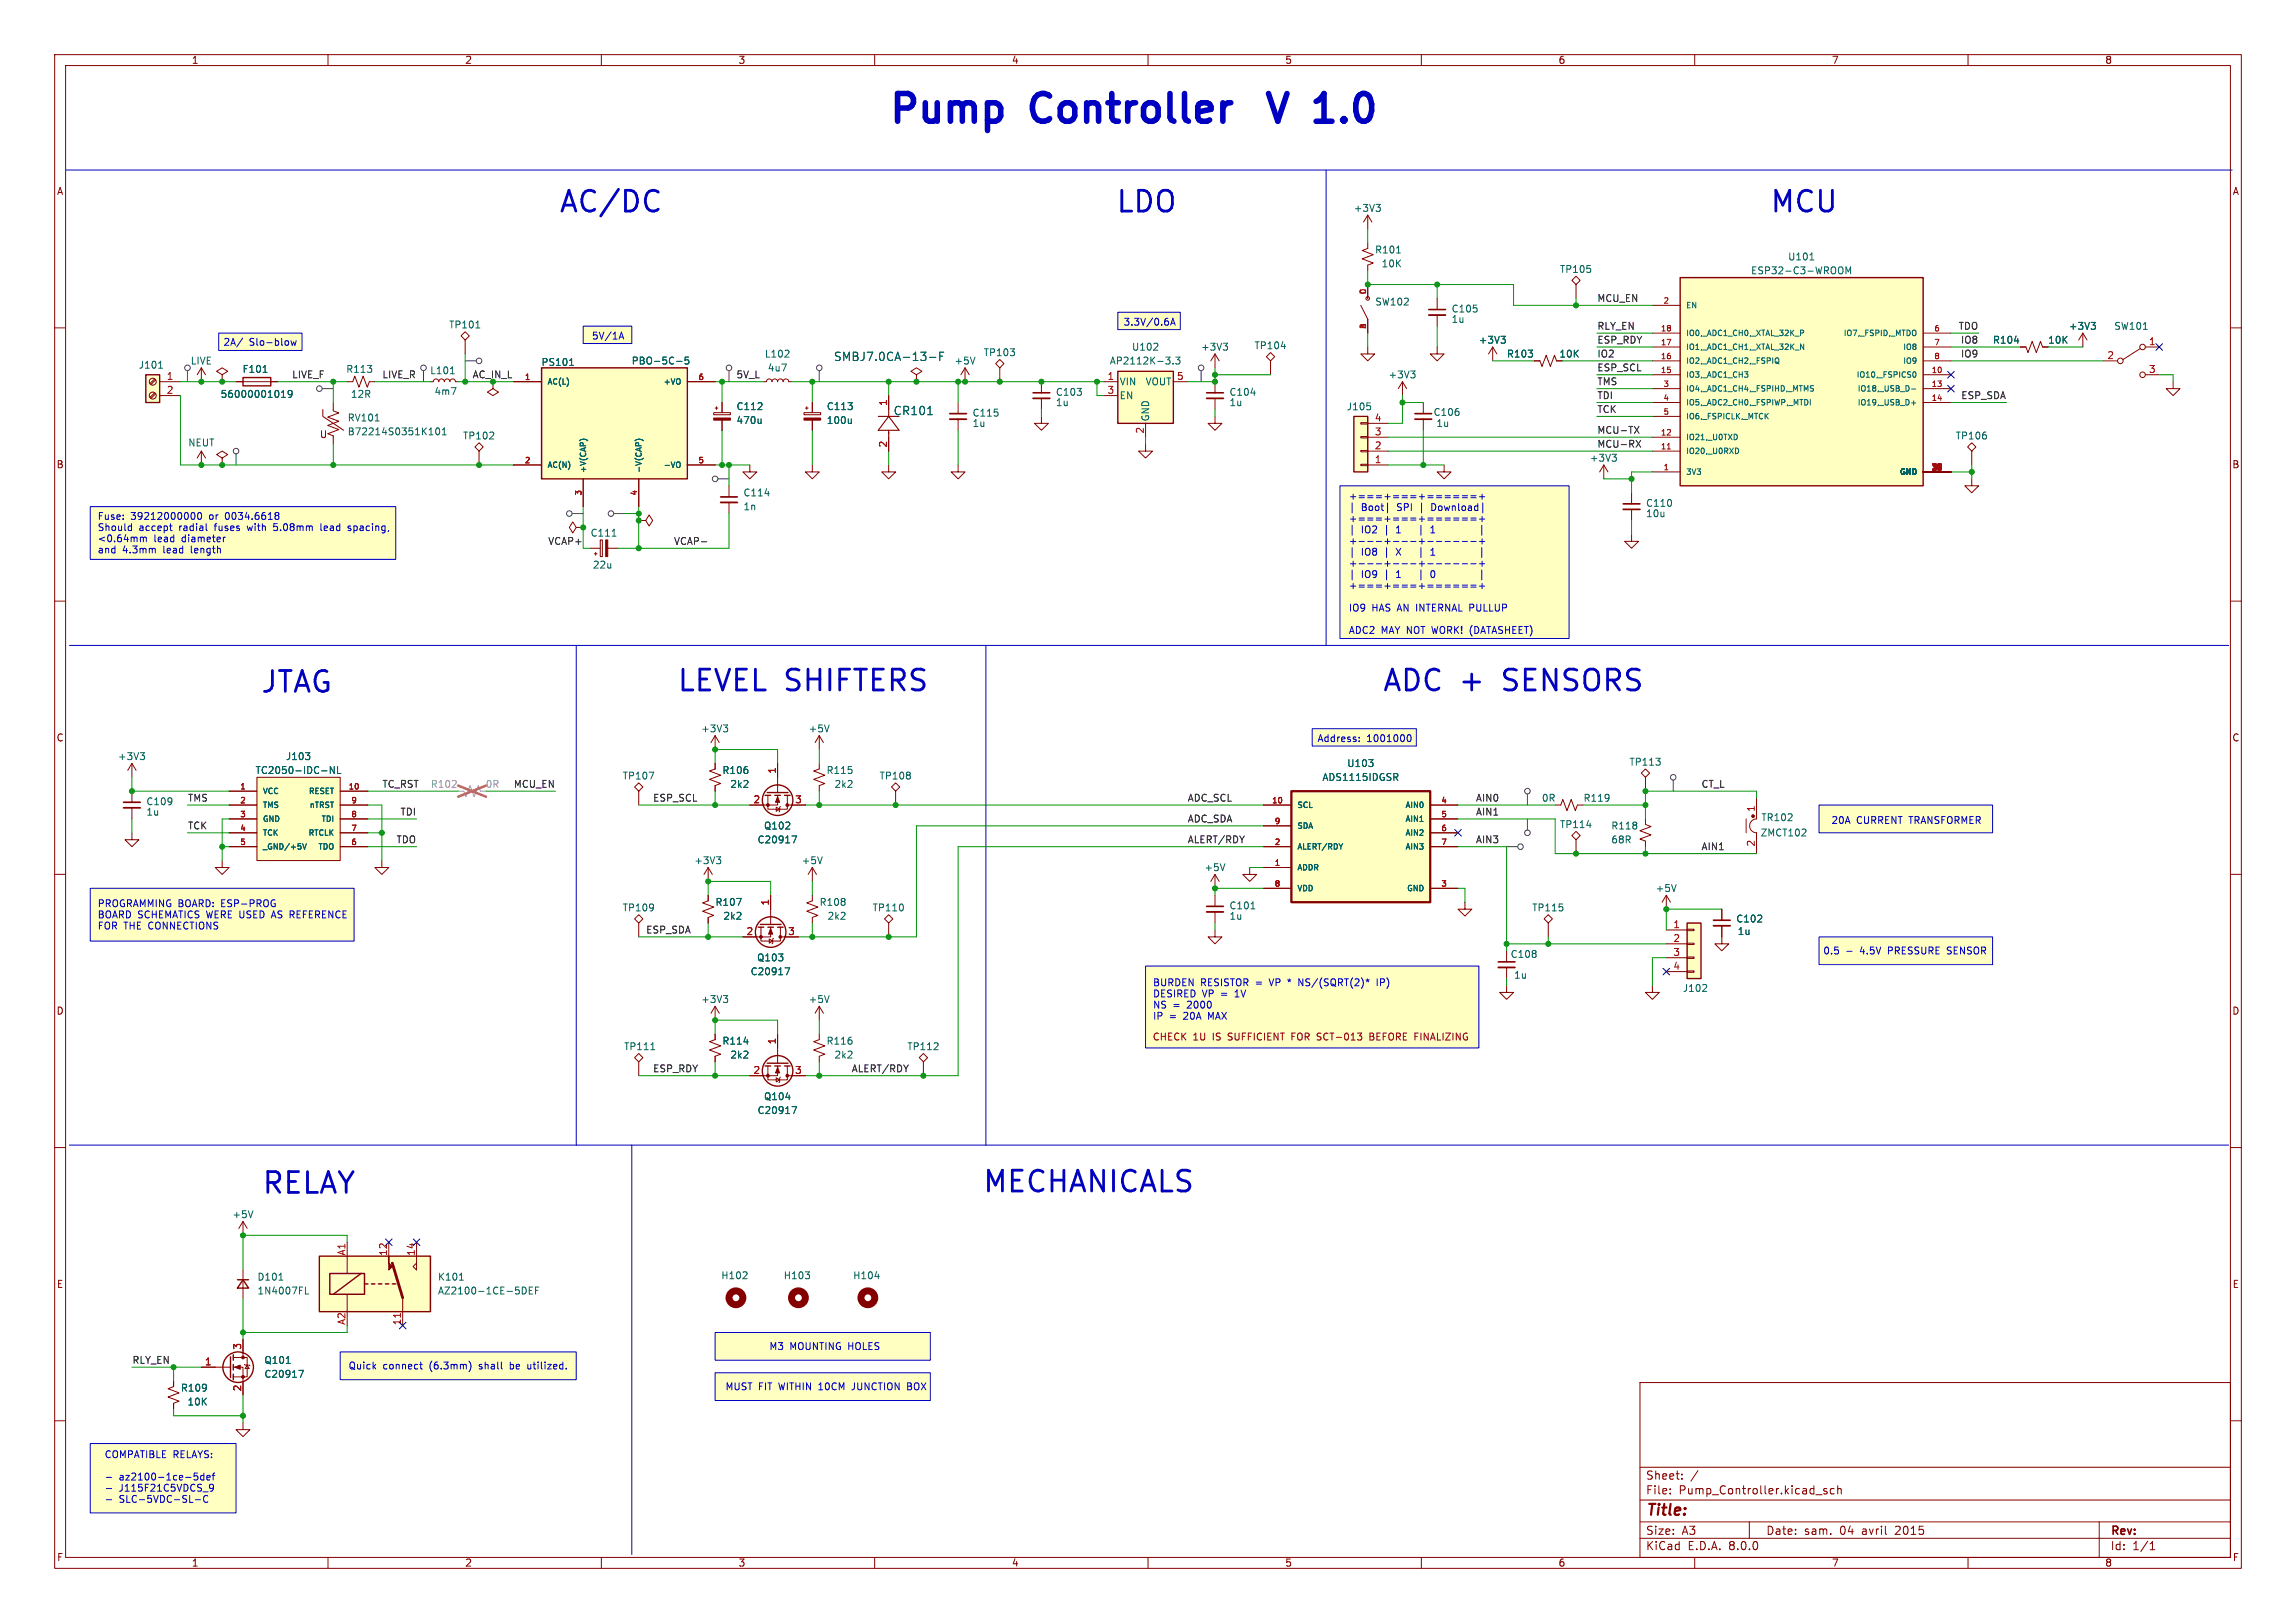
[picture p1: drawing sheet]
<svg xmlns="http://www.w3.org/2000/svg" width="420mm" height="297mm" viewBox="0 0 420 297" stroke-linecap="round" stroke-linejoin="round" font-family="sans-serif">
<defs><g id="words">
<g font-size="7.1" fill="#0000c2">
<text x="162.3" y="22.9">Pump</text>
<text x="189.3" y="22.9">Controller</text>
<text x="230.9" y="22.9">V</text>
<text x="241.1" y="22.9">1.0</text>
</g>
<g font-size="5.3" fill="#0000c2">
<text x="102.1" y="39.1">AC/DC</text>
<text x="204" y="39.1">LDO</text>
<text x="323.6" y="39.1">MCU</text>
<text x="47.5" y="127">JTAG</text>
<text x="123.7" y="126.8">LEVEL SHIFTERS</text>
<text x="252.7" y="126.8">ADC +</text>
<text x="275.7" y="126.8">SENSORS</text>
<text x="47.8" y="218.7">RELAY</text>
<text x="179.6" y="218.4">MECHANICALS</text>
</g>
<text font-size="2.8" fill="#840000" x="301" y="277.9">Title:</text>
<g font-size="2.1" fill="#006464">
<text x="152.5" y="66.3">SMBJ7.0CA-13-F</text>
<text x="163.4" y="76.2">CR101</text>
</g>
<g font-size="2.1" fill="#840000">
<text x="301" y="273.7">File:</text>
<text x="301" y="271">Sheet:</text>
<text x="307.1" y="273.7">Pump_Controller.kicad_sch</text>
<text x="301" y="281.1">Size:</text>
<text x="307.6" y="281.1">A3</text>
<text x="323" y="281.1">Date:</text>
<text x="330" y="281.1">sam.</text>
<text x="336.6" y="281.1">04</text>
<text x="340.7" y="281.1">avril</text>
<text x="347" y="281.1">2015</text>
<text x="386" y="281.3">Rev:</text>
<text x="301" y="283.9">KiCad</text>
<text x="308.7" y="283.9">E.D.A.</text>
<text x="316.3" y="283.9">8.0.0</text>
<text x="386" y="283.9">Id:</text>
<text x="390.1" y="283.9">1/1</text>
</g>
<g font-size="1.8" fill="#840000">
<text x="35" y="11.9">1</text>
<text x="85" y="11.9">2</text>
<text x="135" y="11.9">3</text>
<text x="185" y="11.9">4</text>
<text x="235" y="11.9">5</text>
<text x="285" y="11.9">6</text>
<text x="335" y="11.9">7</text>
<text x="385" y="11.9">8</text>
<text x="10.3" y="35.9">A</text>
<text x="408.3" y="35.9">A</text>
<text x="285.2" y="65.6">10K</text>
<text x="58.4" y="80.4">U</text>
<text x="10.3" y="85.9">B</text>
<text x="408.2" y="85.9">B</text>
<text x="10.3" y="135.9">C</text>
<text x="408.2" y="135.9">C</text>
<text x="10.3" y="185.9">D</text>
<text x="408.2" y="185.9">D</text>
<text x="10.3" y="235.9">E</text>
<text x="408.3" y="235.9">E</text>
<text x="10.3" y="285.9">F</text>
<text x="35" y="286.9">1</text>
<text x="85" y="286.9">2</text>
<text x="135" y="286.9">3</text>
<text x="185" y="286.9">4</text>
<text x="235" y="286.9">5</text>
<text x="285" y="286.9">6</text>
<text x="335" y="286.9">7</text>
<text x="385" y="286.9">8</text>
<text x="408.3" y="285.9">F</text>
</g>
<g font-size="1.8" fill="#006464">
<text x="247.5" y="39">+3V3</text>
<text x="251.4" y="46.6">R101</text>
<text x="327" y="47.9">U101</text>
<text x="252.6" y="49.1">10K</text>
<text x="285.3" y="50.1">TP105</text>
<text x="320.2" y="50.4">ESP32-C3-WROOM</text>
<text x="251.5" y="56.1">SW102</text>
<text x="265.4" y="57.4">C105</text>
<text x="265.4" y="59.3">1u</text>
<text x="82.1" y="60.3">TP101</text>
<text x="139.8" y="65.6">L102</text>
<text x="179.8" y="65.4">TP103</text>
<text x="207" y="64.4">U102</text>
<text x="219.6" y="64.4">+3V3</text>
<text x="229.4" y="64.1">TP104</text>
<text x="270.4" y="63.1">+3V3</text>
<text x="275.6" y="65.6">R103</text>
<text x="364.5" y="63.1">R104</text>
<text x="374.6" y="63.1">10K</text>
<text x="378.4" y="60.6">+3V3</text>
<text x="386.6" y="60.6">SW101</text>
<text x="25.3" y="67.7">J101</text>
<text x="34.8" y="66.9">LIVE</text>
<text x="44.3" y="68.4">F101</text>
<text x="63.2" y="68.4">R113</text>
<text x="78.6" y="68.7">L101</text>
<text x="99" y="67.2">PS101</text>
<text x="115.5" y="66.9">PBO-5C-5</text>
<text x="140.4" y="68.2">4u7</text>
<text x="174.5" y="66.9">+5V</text>
<text x="202.9" y="66.9">AP2112K-3.3</text>
<text x="204.7" y="70.7">VIN</text>
<text x="209.5" y="70.7">VOUT</text>
<text x="253.9" y="69.4">+3V3</text>
<text x="40.3" y="73">56000001019</text>
<text x="63.5" y="77.3">RV101</text>
<text x="64.1" y="73">12R</text>
<text x="79.4" y="72.5">4m7</text>
<text x="134.6" y="75.2">C112</text>
<text x="134.6" y="77.8">470u</text>
<text x="151.1" y="75.2">C113</text>
<text x="151.1" y="77.8">100u</text>
<text x="177.8" y="76.4">C115</text>
<text x="193" y="72.6">C103</text>
<text x="193" y="74.5">1u</text>
<text x="204.7" y="73.3">EN</text>
<text x="210.4" y="77.2" transform="rotate(-90 210.4 77.2)">GND</text>
<text x="224.8" y="72.6">C104</text>
<text x="224.8" y="74.5">1u</text>
<text x="246.3" y="75.3">J105</text>
<text x="262.1" y="76.3">C106</text>
<text x="34.3" y="81.9">NEUT</text>
<text x="63.5" y="79.9">B72214S0351K101</text>
<text x="84.6" y="80.6">TP102</text>
<text x="177.8" y="78.3">1u</text>
<text x="262.6" y="78.3">1u</text>
<text x="357.6" y="80.6">TP106</text>
<text x="290.7" y="84.7">+3V3</text>
<text x="135.9" y="91">C114</text>
<text x="135.9" y="93.6">1n</text>
<text x="301" y="92.9">C110</text>
<text x="301" y="94.8">10u</text>
<text x="107.9" y="98.4">C111</text>
<text x="108.4" y="104.2">22u</text>
<text x="128.2" y="134.2">+3V3</text>
<text x="147.8" y="134.2">+5V</text>
<text x="21.5" y="139.3">+3V3</text>
<text x="46.6" y="141.8">TC2050-IDC-NL</text>
<text x="52.2" y="139.3">J103</text>
<text x="113.8" y="142.8">TP107</text>
<text x="132" y="141.8">R106</text>
<text x="151.1" y="141.8">R115</text>
<text x="160.8" y="142.8">TP108</text>
<text x="241.8" y="143.1">ADS1115IDGSR</text>
<text x="246.3" y="140.6">U103</text>
<text x="298" y="140.3">TP113</text>
<text x="26.7" y="147.6">C109</text>
<text x="26.7" y="149.5">1u</text>
<text x="133.5" y="144.4">2k2</text>
<text x="152.6" y="144.4">2k2</text>
<text x="282" y="146.9">0R</text>
<text x="289.6" y="146.9">R119</text>
<text x="138.5" y="154.5">C20917</text>
<text x="139.7" y="152">Q102</text>
<text x="285.3" y="151.7">TP114</text>
<text x="294.7" y="152">R118</text>
<text x="294.7" y="154.5">68R</text>
<text x="322" y="153.3">ZMCT102</text>
<text x="322.1" y="150.5">TR102</text>
<text x="126.9" y="158.3">+3V3</text>
<text x="146.6" y="158.3">+5V</text>
<text x="220.2" y="159.6">+5V</text>
<text x="113.8" y="167">TP109</text>
<text x="130.8" y="166">R107</text>
<text x="149.8" y="166">R108</text>
<text x="159.5" y="167">TP110</text>
<text x="224.8" y="166.6">C101</text>
<text x="280.2" y="167">TP115</text>
<text x="302.8" y="163.4">+5V</text>
<text x="132.2" y="168.5">2k2</text>
<text x="151.3" y="168.5">2k2</text>
<text x="224.8" y="168.5">1u</text>
<text x="317.5" y="169">C102</text>
<text x="317.8" y="171.3">1u</text>
<text x="137.2" y="178.7">C20917</text>
<text x="138.4" y="176.1">Q103</text>
<text x="276.2" y="175.5">C108</text>
<text x="276.9" y="179.3">1u</text>
<text x="128.2" y="183.7">+3V3</text>
<text x="147.8" y="183.7">+5V</text>
<text x="307.7" y="181.7">J102</text>
<text x="132" y="191.4">R114</text>
<text x="151.1" y="191.4">R116</text>
<text x="114.1" y="192.4">TP111</text>
<text x="133.5" y="193.9">2k2</text>
<text x="152.6" y="193.9">2k2</text>
<text x="165.9" y="192.4">TP112</text>
<text x="139.7" y="201.5">Q104</text>
<text x="138.5" y="204.1">C20917</text>
<text x="42.4" y="223.1">+5V</text>
<text x="47" y="234.5">D101</text>
<text x="47" y="237.1">1N4007FL</text>
<text x="80" y="234.5">K101</text>
<text x="80" y="237.1">AZ2100-1CE-5DEF</text>
<text x="131.8" y="234.3">H102</text>
<text x="143.3" y="234.3">H103</text>
<text x="156" y="234.3">H104</text>
<text x="48.3" y="249.8">Q101</text>
<text x="33" y="254.9">R109</text>
<text x="34.2" y="257.4">10K</text>
<text x="48.3" y="252.3">C20917</text>
</g>
<g font-size="1.8" fill="#0000c2">
<text x="205.4" y="59.8">3.3V/0.6A</text>
<text x="40.8" y="63.5">2A/</text>
<text x="45.6" y="63.5">Slo-blow</text>
<text x="108.2" y="62.3">5V/1A</text>
<text x="17.8" y="95.3">Fuse:</text>
<text x="23.9" y="95.3">39212000000</text>
<text x="38.4" y="95.3">or</text>
<text x="41.5" y="95.3">0034.6618</text>
<text x="246.6" y="91.5">+===+===+======+</text>
<text x="246.6" y="95.6">+===+===+======+</text>
<text x="249" y="93.6">Boot|</text>
<text x="255.7" y="93.6">SPI</text>
<text x="259.9" y="93.6">|</text>
<text x="262.3" y="93.6">Download|</text>
<text x="17.8" y="97.4">Should</text>
<text x="17.8" y="99.4">&lt;0.64mm</text>
<text x="17.8" y="101.5">and</text>
<text x="22.4" y="101.5">4.3mm</text>
<text x="25.4" y="97.4">accept</text>
<text x="28.1" y="99.4">lead</text>
<text x="30" y="101.5">lead</text>
<text x="32.9" y="97.4">radial</text>
<text x="33.4" y="99.4">diameter</text>
<text x="35.2" y="101.5">length</text>
<text x="39.6" y="97.4">fuses</text>
<text x="45.7" y="97.4">with</text>
<text x="50.7" y="97.4">5.08mm</text>
<text x="59.5" y="97.4">lead</text>
<text x="64.7" y="97.4">spacing,</text>
<text x="249" y="97.7">IO2</text>
<text x="249" y="101.8">IO8</text>
<text x="253.3" y="97.7">|</text>
<text x="253.3" y="101.8">|</text>
<text x="255.7" y="97.7">1</text>
<text x="255.7" y="101.8">X</text>
<text x="246.6" y="107.9">+===+===+======+</text>
<text x="249" y="105.9">IO9</text>
<text x="253.3" y="105.9">|</text>
<text x="255.7" y="105.9">1</text>
<text x="246.6" y="112">IO9</text>
<text x="250.9" y="112">HAS AN INTERNAL PULLUP</text>
<text x="246.6" y="116.1">ADC2</text>
<text x="252.6" y="116.1">MAY NOT WORK! (DATASHEET)</text>
<text x="240.9" y="136">Address:</text>
<text x="250" y="136">1001000</text>
<text x="334.9" y="151">20A</text>
<text x="339.6" y="151">CURRENT TRANSFORMER</text>
<text x="17.8" y="166.2">PROGRAMMING BOARD: ESP-PROG</text>
<text x="17.8" y="168.3">BOARD SCHEMATICS WERE USED AS REFERENCE</text>
<text x="17.8" y="170.3">FOR THE CONNECTIONS</text>
<text x="333.4" y="174.9">0.5</text>
<text x="340.4" y="174.9">4.5V</text>
<text x="345.6" y="174.9">PRESSURE</text>
<text x="356.7" y="174.9">SENSOR</text>
<text x="210.8" y="180.7">BURDEN</text>
<text x="210.8" y="182.7">DESIRED VP =</text>
<text x="210.8" y="184.8">NS</text>
<text x="214.5" y="184.8">=</text>
<text x="217.3" y="184.8">2000</text>
<text x="219.6" y="180.7">RESISTOR =</text>
<text x="226.2" y="182.7">1V</text>
<text x="232.5" y="180.7">VP *</text>
<text x="238.2" y="180.7">NS/(SQRT(2)*</text>
<text x="252.7" y="180.7">IP)</text>
<text x="210.8" y="186.8">IP</text>
<text x="213.9" y="186.8">=</text>
<text x="216.6" y="186.8">20A</text>
<text x="221.3" y="186.8">MAX</text>
<text x="63.7" y="250.8">Quick</text>
<text x="70" y="250.8">connect</text>
<text x="78.7" y="250.8">(6.3mm)</text>
<text x="87.9" y="250.8">shall</text>
<text x="93.8" y="250.8">be</text>
<text x="97.2" y="250.8">utilized.</text>
<text x="140.6" y="247.2">M3</text>
<text x="144.5" y="247.2">MOUNTING HOLES</text>
<text x="132.6" y="254.6">MUST FIT WITHIN 10CM</text>
<text x="156.3" y="254.6">JUNCTION</text>
<text x="166.6" y="254.6">BOX</text>
<text x="19" y="267">COMPATIBLE RELAYS:</text>
<text x="21.8" y="271.1">az2100-1ce-5def</text>
<text x="21.8" y="273.2">J115F21C5VDCS_9</text>
<text x="21.8" y="275.2">SLC-5VDC-SL-C</text>
</g>
<g font-size="1.8" fill="#0f0f0f">
<text x="292.1" y="55.3">MCU_EN</text>
<text x="292.1" y="65.5">IO2</text>
<text x="292.1" y="63">ESP_RDY</text>
<text x="292.1" y="60.4">RLY_EN</text>
<text x="358.2" y="60.4">TDO</text>
<text x="358.6" y="65.5">IO9</text>
<text x="358.6" y="63">IO8</text>
<text x="53.3" y="69.3">LIVE_F</text>
<text x="69.8" y="69.3">LIVE_R</text>
<text x="86.4" y="69.3">AC_IN_L</text>
<text x="134.6" y="69.3">5V_L</text>
<text x="292.1" y="70.6">TMS</text>
<text x="292.1" y="68">ESP_SCL</text>
<text x="292.1" y="73.1">TDI</text>
<text x="292.1" y="75.7">TCK</text>
<text x="358.7" y="73.1">ESP_SDA</text>
<text x="292.1" y="79.5">MCU-TX</text>
<text x="292.1" y="82">MCU-RX</text>
<text x="100.2" y="99.8">VCAP+</text>
<text x="123.2" y="99.8">VCAP-</text>
<text x="34.3" y="146.8">TMS</text>
<text x="69.8" y="144.2">TC_RST</text>
<text x="73.2" y="149.3">TDI</text>
<text x="93.9" y="144.2">MCU_EN</text>
<text x="119.4" y="146.8">ESP_SCL</text>
<text x="217.2" y="146.8">ADC_SCL</text>
<text x="269.9" y="146.8">AIN0</text>
<text x="269.9" y="149.3">AIN1</text>
<text x="311.1" y="144.2">CT_L</text>
<text x="34.3" y="151.9">TCK</text>
<text x="72.4" y="154.4">TDO</text>
<text x="217.2" y="150.6">ADC_SDA</text>
<text x="217.2" y="154.4">ALERT/RDY</text>
<text x="269.9" y="154.4">AIN3</text>
<text x="311.1" y="155.7">AIN1</text>
<text x="118.1" y="170.9">ESP_SDA</text>
<text x="119.4" y="196.3">ESP_RDY</text>
<text x="155.7" y="196.3">ALERT/RDY</text>
<text x="24.1" y="249.7">RLY_EN</text>
</g>
<g font-size="1.8" fill="#a90000">
<text x="385.4" y="65.8">2</text>
<text x="393" y="63.2">1</text>
<text x="30.4" y="69.6">1</text>
<text x="202.5" y="69.6">1</text>
<text x="215.2" y="69.6">5</text>
<text x="393" y="68.3">3</text>
<text x="30.4" y="72.1">2</text>
<text x="162.3" y="74.4" transform="rotate(-90 162.3 74.4)">1</text>
<text x="202.5" y="72.1">3</text>
<text x="251.4" y="77.2">4</text>
<text x="162.3" y="82" transform="rotate(-90 162.3 82)">2</text>
<text x="209.3" y="79.4" transform="rotate(-90 209.3 79.4)">2</text>
<text x="251.4" y="82.3">2</text>
<text x="251.4" y="79.8">3</text>
<text x="251.4" y="84.8">1</text>
<text x="142" y="141.7" transform="rotate(-90 142 141.7)">1</text>
<text x="137.7" y="147.1">2</text>
<text x="145.3" y="147.1">3</text>
<text x="321.1" y="148.7" transform="rotate(-90 321.1 148.7)">1</text>
<text x="321.1" y="155" transform="rotate(-90 321.1 155)">2</text>
<text x="140.7" y="165.8" transform="rotate(-90 140.7 165.8)">1</text>
<text x="136.5" y="171.2">2</text>
<text x="144.1" y="171.2">3</text>
<text x="306" y="169.9">1</text>
<text x="306" y="172.5">2</text>
<text x="306" y="175">3</text>
<text x="306" y="177.5">4</text>
<text x="142" y="191.2" transform="rotate(-90 142 191.2)">1</text>
<text x="137.7" y="196.6">2</text>
<text x="145.3" y="196.6">3</text>
<text x="63.2" y="229.9" transform="rotate(-90 63.2 229.9)">A1</text>
<text x="70.9" y="229.9" transform="rotate(-90 70.9 229.9)">12</text>
<text x="75.9" y="229.9" transform="rotate(-90 75.9 229.9)">14</text>
<text x="63.2" y="242.6" transform="rotate(-90 63.2 242.6)">A2</text>
<text x="73.4" y="242.6" transform="rotate(-90 73.4 242.6)">11</text>
<text x="37.4" y="249.9">1</text>
<text x="44.2" y="247.1" transform="rotate(-90 44.2 247.1)">3</text>
<text x="44.2" y="254.7" transform="rotate(-90 44.2 254.7)">2</text>
</g>
<g font-size="1.8" fill="#989898">
<text x="78.7" y="144.4">R102</text>
<text x="88.7" y="144.4">0R</text>
</g>
<g font-size="1.8" fill="#c20000">
<text x="210.8" y="190.6">CHECK</text>
<text x="218.2" y="190.6">1U</text>
<text x="221.9" y="190.6">IS</text>
<text x="224.9" y="190.6">SUFFICIENT</text>
<text x="236.7" y="190.6">FOR SCT-013</text>
<text x="251.4" y="190.6">BEFORE FINALIZING</text>
</g>
<g font-size="1.4" fill="#a90000">
<text x="249.9" y="54" transform="rotate(-90 249.9 54)">D</text>
<text x="304.2" y="55.6">2</text>
<text x="249.9" y="60.3" transform="rotate(-90 249.9 60.3)">B</text>
<text x="303.7" y="65.8">16</text>
<text x="303.7" y="63.2">17</text>
<text x="303.7" y="60.7">18</text>
<text x="353.7" y="60.7">6</text>
<text x="353.7" y="63.2">7</text>
<text x="353.7" y="65.8">8</text>
<text x="95.9" y="69.6">1</text>
<text x="127.7" y="69.6">6</text>
<text x="303.7" y="68.3">15</text>
<text x="304.2" y="70.9">3</text>
<text x="353.2" y="68.3">10</text>
<text x="353.2" y="70.9">13</text>
<text x="304.2" y="73.4">4</text>
<text x="304.2" y="75.9">5</text>
<text x="353.2" y="73.4">14</text>
<text x="303.7" y="82.3">11</text>
<text x="303.7" y="79.8">12</text>
<text x="95.9" y="84.8">2</text>
<text x="127.7" y="84.8">5</text>
<text x="304.2" y="86.1">1</text>
<text x="353.7" y="86.1">91</text>
<text x="354" y="86.1">2</text>
<text x="354" y="86.1">1</text>
<text x="106.4" y="90.8" transform="rotate(-90 106.4 90.8)">3</text>
<text x="116.6" y="90.8" transform="rotate(-90 116.6 90.8)">4</text>
<text x="43.8" y="144.5">1</text>
<text x="43.8" y="147.1">2</text>
<text x="43.8" y="149.6">3</text>
<text x="63.7" y="144.5">10</text>
<text x="64.2" y="149.6">8</text>
<text x="64.2" y="147.1">9</text>
<text x="232.6" y="147.1">10</text>
<text x="263.6" y="147.1">4</text>
<text x="263.6" y="149.6">5</text>
<text x="43.8" y="152.1">4</text>
<text x="43.8" y="154.7">5</text>
<text x="64.2" y="154.7">6</text>
<text x="64.2" y="152.1">7</text>
<text x="233.1" y="154.7">2</text>
<text x="233.1" y="150.9">9</text>
<text x="263.6" y="152.1">6</text>
<text x="263.6" y="154.7">7</text>
<text x="233.1" y="158.5">1</text>
<text x="233.1" y="162.3">8</text>
<text x="263.6" y="162.3">3</text>
</g>
<g font-size="1.4" fill="#006464">
<text x="308.4" y="56.6">EN</text>
<text x="308.4" y="64.2">IO1,_ADC1_CH1,_XTAL_32K_N</text>
<text x="308.4" y="61.7">IO0,_ADC1_CH0,_XTAL_32K_P</text>
<text x="337.1" y="61.7">IO7,_FSPID,_MTDO</text>
<text x="348" y="64.2">IO8</text>
<text x="100.1" y="70.6">AC(L)</text>
<text x="121.3" y="70.6">+VO</text>
<text x="308.4" y="69.3">IO3,_ADC1_CH3</text>
<text x="308.4" y="66.8">IO2,_ADC1_CH2,_FSPIQ</text>
<text x="308.4" y="71.9">IO4,_ADC1_CH4,_FSPIHD,_MTMS</text>
<text x="339.5" y="69.3">IO10,_FSPICS0</text>
<text x="339.7" y="71.9">IO18,_USB_D-</text>
<text x="348" y="66.8">IO9</text>
<text x="308.4" y="74.4">IO5,_ADC2_CH0,_FSPIWP,_MTDI</text>
<text x="308.4" y="76.9">IO6,_FSPICLK,_MTCK</text>
<text x="339.7" y="74.4">IO19,_USB_D+</text>
<text x="308.4" y="83.3">IO20,_U0RXD</text>
<text x="308.4" y="80.7">IO21,_U0TXD</text>
<text x="100.1" y="85.8">AC(N)</text>
<text x="107.4" y="86.6" transform="rotate(-90 107.4 86.6)">+V(CAP)</text>
<text x="117.6" y="86.6" transform="rotate(-90 117.6 86.6)">-V(CAP)</text>
<text x="121.3" y="85.8">-VO</text>
<text x="308.4" y="87.1">3V3</text>
<text x="347.4" y="87.1">GND</text>
<text x="48" y="145.5">VCC</text>
<text x="48" y="148.1">TMS</text>
<text x="56.4" y="145.5">RESET</text>
<text x="56.5" y="148.1">nTRST</text>
<text x="237.2" y="148.1">SCL</text>
<text x="257" y="148.1">AIN0</text>
<text x="48" y="150.6">GND</text>
<text x="48" y="153.1">TCK</text>
<text x="48" y="155.7">_GND/+5V</text>
<text x="56.3" y="153.1">RTCLK</text>
<text x="58.1" y="155.7">TDO</text>
<text x="58.7" y="150.6">TDI</text>
<text x="237.2" y="155.7">ALERT/RDY</text>
<text x="237.2" y="151.9">SDA</text>
<text x="257" y="150.6">AIN1</text>
<text x="257" y="153.1">AIN2</text>
<text x="257" y="155.7">AIN3</text>
<text x="237.2" y="159.5">ADDR</text>
<text x="237.2" y="163.3">VDD</text>
<text x="257.3" y="163.3">GND</text>
</g>
</g></defs>
<g fill="none" stroke="#840000" stroke-width=".18">
<path d="M10 10h400v277h-400zM12 12h396v273h-396zM60 10v2M110 10v2M160 10v2M210 10v2M260 10v2M310 10v2M360 10v2M10 60h2M408 60h2M10 110h2"/>
<path d="M408 110h2M10 160h2M408 160h2M10 210h2M408 210h2M10 260h2M300 253h108v32h-108zM408 260h2M300 278.5h108M300 274.5h108M300 268.5h108M305.5 273.2v.2"/>
<path d="M305.5 272.5v.1M307.7 270.5v.2M307.7 269.8v.1M310.6 269.1l-1.3 1.9M320 278.5v3M332.2 273.5h1.1M334.2 272.5l-.4-.1-.2 .2 .1 .2 .5 .2v.3h-.6M335.5 272.5l-.4-.1-.3 .3v.4l.1 .2h.6M336.2 272.5l.2-.1 .3 .1 .1 .9M336.2 271.9v1.5M384 278.5v6.5M60 285v2"/>
<path d="M110 285v2M160 285v2M210 285v2M260 285v2M300 281.5h108M310 285v2M360 285v2M393.3 283.6h.9M393.3 282.5l.4-.4v1.5"/>
</g>
<g fill="#ffffc2">
<path d="M62.2 247.4h43.2v5.1h-43.2z"/>
<path d="M40 61h15.2v3.1h-15.2z"/>
<path d="M16.5 92.7h55.9v9.7h-55.9z"/>
<path d="M16.5 162.6h48.3v9.6h-48.3z"/>
<path d="M106.7 59.7h8.9v3.2h-8.9z"/>
<path d="M332.7 171.5h31.8v5h-31.8z"/>
<path d="M332.7 147.3h31.8v5.1h-31.8z"/>
<path d="M130.8 251.2h39.4v5.1h-39.4z"/>
<path d="M240 133.4h19.1v3.1h-19.1z"/>
<path d="M204.5 57.2h11.4v3.1h-11.4z"/>
<path d="M209.5 176.8h61v15h-61z"/>
<path d="M245.1 88.9h41.9v27.9h-41.9z"/>
<path d="M130.8 243.8h39.4v5.1h-39.4z"/>
<path d="M16.5 264.2h26.7v12.7h-26.7z"/>
<path d="M204.5 67.9h10.1v9.6h-10.1z"/>
</g>
<path d="M44.4 69.1h5.1v1.5h-5.1zM204.5 67.9h10.1v9.6h-10.1z" fill="none" stroke="#840000" stroke-width=".25"/>
<path d="M43.2 69.9h7.6M63.5 69.9h1l.4-1.1 .8 2.1 .7-2.1 .8 2.1 .4-1h1M175.3 73.7v2M175.3 76.7v2M201.9 69.9h2.6M201.9 72.4h2.6M209.5 77.5v2.5M214.6 69.9h2.6M44.4 260.3v1.3h1.3l-1.3 1.3-1.2-1.3h1.2" fill="none" stroke="#840000" stroke-width=".18"/>
<path d="M48.1 68.1h.8M51.5 72.7h.7M51.6 71.7l.3-.3v1.3M53.4 72l-.2 .2h-.3l-.2-.2v-.3l.2-.3h.3l.2 .3a.84 .84 0 0 1-.3 1h-.3M211 64.1h.8M211.7 62.9v.5M213.2 65.3h.8l-.4 .5M214 66v.5M214.6 66.5v.1M215.1 65.3h.7l-.4 .5 .4 .2v.5l-.2 .1-.5-.1" fill="none" stroke="#006464" stroke-width=".18"/>
<path d="M173.7 76.7h3.1" fill="none" stroke="#840000" stroke-width=".33"/>
<path d="M173.7 75.7h3.1" fill="none" stroke="#840000" stroke-width=".3"/>
<path d="M308.6 168.9h2.5v10.2h-2.5z" fill="#ffffc2"/>
<path d="M287.5 152.9l.8-.8 .8 .8-.8 .8zM288.3 153.7v2.5M301 149.9v1l1 .4-2 .7 2 .8-2 .7 1 .4v1M304.8 170.2h3.8M304.8 172.7h3.8M304.8 175.3h3.8M304.8 177.8h3.8M308.6 177.7h1.3v.2h-1.3zM308.6 175.1h1.3v.3h-1.3zM308.6 172.6h1.3v.2h-1.3zM308.6 170.1h1.3v.2h-1.3z" fill="none" stroke="#840000" stroke-width=".18"/>
<path d="M308.6 168.9h2.5v10.2h-2.5z" fill="none" stroke="#840000" stroke-width=".25"/>
<path d="M290.3 151h.7M312.1 180.2l.1 .2-.1 .3-.7 .7h.8" fill="none" stroke="#006464" stroke-width=".18"/>
<path d="M236.2 144.8h25.4v20.3h-25.4z" fill="#ffffc2"/>
<path d="M236.2 144.8h25.4v20.3h-25.4z" fill="none" stroke="#840000" stroke-width=".41"/>
<path d="M231.1 158.8h5.1M231.1 147.3h5.1M231.1 154.9h5.1M231.1 151.1h5.1M261.6 147.3h5.1M261.6 154.9h5.1M261.6 149.9h5.1M261.6 152.4h5.1M231.1 162.6h5.1M261.6 162.6h5.1" fill="none" stroke="#840000" stroke-width=".18"/>
<path d="M250.4 139h.8l-.5 .5M251.1 139.6v.6M255.3 142.2l.4 .6M255.5 141.5l.2 .3-.1 .3-.1 .1" fill="none" stroke="#006464" stroke-width=".18"/>
<path d="M307.3 50.8h44.5v38.1h-44.5z" fill="#ffffc2"/>
<path d="M307.3 50.8h44.5v38.1h-44.5z" fill="none" stroke="#840000" stroke-width=".25"/>
<g fill="none" stroke="#840000" stroke-width=".18">
<path d="M302.3 55.9h5M59.1 74.9v1.3l3.8 2.5M61 73.7v1.5l1 .4-2.1 .7 2.1 .8-2.1 .8 2.1 .7-2.1 .8 1.1 .4v1.5M302.3 68.6h5M302.3 71.1h5M302.3 73.7h5M302.3 66h5M302.3 63.5h5M302.3 61h5M302.3 76.2h5M351.8 68.6h5.1M351.8 71.1h5.1"/>
<path d="M351.8 73.7h5.1M351.8 66h5.1M351.8 63.5h5.1M351.8 61h5.1M36.8 85.1h.1M36.8 82.6l-.7 1.2M36.8 82.6v2.5M36.8 82.6l.8 1.2M105.4 96.5l-.6-1-.7 1 .7 1 .6-1h1.3M106.7 96.5h.1M302.3 86.4h5M302.3 82.6h5"/>
<path d="M302.3 80h5M351.8 86.4h5.1M24.1 152.4v1.3h1.3l-1.3 1.2-1.2-1.2h1.2M69.8 157.5v1.3h1.3l-1.3 1.2-1.2-1.2h1.2M228.6 158.8v1.2h1.3l-1.3 1.3-1.3-1.3h1.3"/>
</g>
<g fill="none" stroke="#006464" stroke-width=".18">
<path d="M331.1 47.6h.7M336.6 48.8a.43 .43 0 0 1 .5 .5v.4a.42 .42 0 0 1-.5 .4M337.7 50.1v-1.3l.4 .9 .4-.9v1.3M68.6 77h.8M78.5 79.6h.7M79.9 78.4l.1-.1a.68 .68 0 0 1 .4 .6 .68 .68 0 0 1-.4 .7 .84 .84 0 0 1-.1-1.2zM80.9 79.6h.7M80.9 78.7l.4-.4v1.3M317.6 79.5l.2 .4-.2 .5M319.1 68h.6l-.3 .4M319.6 68.5l.1 .1-.1 .4M323 76.1l.5 .6"/>
<path d="M323.5 75.6l-.6 .6M325 65.5a.34 .34 0 0 1 .4 .3l-.2 .7M325 66.3l.2 .2M325.2 66.5l.2 .1M325.2 66.5h-.2M329.4 62.9l.5 1.1v-1.1M329.4 60.4h.3l.2 .2-.1 .3h-.4M331.1 73.1v1M331.3 71l.3 .1 .1 .3-.2 .2h-.2M331.3 70.6h.4M349.7 71.2h.7M349.7 73.7h.7"/>
<path d="M350 68.1l.1-.1a.54 .54 0 0 1 .4 .5 .54 .54 0 0 1-.4 .5h-.1M350 73.3v.8M317.7 82a.55 .55 0 0 1 .3 .5 .55 .55 0 0 1-.3 .5"/>
</g>
<path d="M305 82.2h.6" fill="none" stroke="#a90000" stroke-width=".18"/>
<path d="M26.7 68.6h2.5v5.1h-2.5z" fill="#ffffc2"/>
<path d="M26.7 68.6h2.5v5.1h-2.5z" fill="none" stroke="#840000" stroke-width=".25"/>
<g fill="none" stroke="#840000" stroke-width=".18">
<path d="M28.3 71.9l-.9 .8M28.3 69.3l-.9 .9M28.5 72.1l-.9 .8M28.5 69.5l-.9 .9M29.2 69.9h3.8M29.2 72.4h3.8"/>
<circle cx="27.9" cy="69.8" r=".63"/>
<circle cx="27.9" cy="72.4" r=".63"/>
</g>
<path d="M29 67.4h.7" fill="none" stroke="#006464" stroke-width=".18"/>
<path d="M58.4 229.9h20.3v10.1h-20.3z" fill="#ffffc2"/>
<path d="M78.7 69.9h.5l.2-.4 .4-.2 .3 .2 .2 .4 .1-.4 .4-.2 .3 .2 .2 .4 .1-.4 .4-.2 .3 .2 .2 .4 .1-.4 .4-.2 .4 .2 .1 .4h.5M222.2 163.8v2.1M222.2 166.9v2M63.5 227.3v5.7M63.5 236.9v3.1M71.1 227.3v2.6M73.7 237.5v5.1M76.2 227.3v5.1l-.6-.6 .6-.7" fill="none" stroke="#840000" stroke-width=".18"/>
<path d="M58.4 229.9h20.3v10.1h-20.3zM60.3 233h6.4v3.9h-6.4zM66 233l-5 3.9M66.7 234.9h.6M67.9 234.9h.7M69.2 234.9h.6M70.5 234.9h.6M71.8 234.9h.6" fill="none" stroke="#840000" stroke-width=".25"/>
<path d="M71.8 231.1l1.9 6.4" fill="none" stroke="#840000" stroke-width=".51"/>
<path d="M71.1 229.9v1.2l.7 .7-.7 .6z" fill="#840000" stroke="#840000" stroke-width=".18"/>
<path d="M73.2 240.3v.8" fill="none" stroke="#a90000" stroke-width=".18"/>
<path d="M82.4 68.4h.7M82.6 70.9h.8l-.5 1.3M228.8 166.3h.8M84.1 234.3h.7M95.8 235.5a.68 .68 0 0 1 .5 .7 .68 .68 0 0 1-.5 .6M96.8 236.1h.4M97.4 235.5h-.6v1.3h.6M98 236.1h.4M98.6 235.5h-.6v1.3" fill="none" stroke="#006464" stroke-width=".18"/>
<path d="M220.7 166.9h3.1" fill="none" stroke="#840000" stroke-width=".33"/>
<path d="M220.7 165.9h3.1" fill="none" stroke="#840000" stroke-width=".3"/>
<path d="M99.1 67.3h26.6v20.3h-26.6z" fill="#ffffc2"/>
<g fill="none" stroke="#840000" stroke-width=".25">
<path d="M99.1 67.3h26.6v20.3h-26.6zM140 195.1h1M140.3 194.6h3.8M141.7 195.1h1M143.5 195.1h1M43.4 234.2h2.1M44.4 234.2l1.1 1.5h-2.1zM42.2 248.3v3.8M42.7 247.9v1M42.7 249.7v1M42.7 251.5v1"/>
<circle cx="142.2" cy="196" r="2.79"/>
<circle cx="43.6" cy="250.2" r="2.79"/>
</g>
<g fill="none" stroke="#840000" stroke-width=".18">
<path d="M250.2 39.4l-.8 1.2M250.2 39.4v2.5M250.2 39.4l.8 1.2M250.2 44.5v1l-1 .3 2 .8-2 .8 2 .7-1 .4v1M287.5 51.3l.8-.8 .8 .8-.8 .8zM288.3 52.1v2.5M36.8 69.9h.1M36.8 67.3l-.7 1.3M36.8 67.3v2.6M36.8 67.3l.8 1.3M40.6 68.6l1.1-.7-1.1-.6-1 .6 1 .7v1.3M40.6 69.9h.1"/>
<path d="M90.2 69.9v1.2l1 .7-1 .6-1-.6 1-.7M94 69.9h5.1M125.7 69.9h5.1M162.6 72.4v2.5M167.6 68.6l1.1-.7-1.1-.6-1 .6 1 .7v1.3M167.6 69.9h.1M176.5 67.3l-.7 1.3M176.5 67.3v2.6M176.5 67.3l.8 1.3M182.1 66.5l.8-.7 .7 .7-.7 .8zM182.9 67.3v2.6M256.5 69.9l-.7 1.2"/>
<path d="M256.5 69.9v2.5M256.5 69.9l.8 1.2M87.6 81l.8 .8-.8 .8-.7-.8zM87.6 82.6v2.5M94 85.1h5.1M106.7 87.6v5.1M116.8 87.6v5.1M125.7 85.1h5.1M133.3 88.9v2M133.3 91.9v2.1M162.6 85.1v1.3h1.2l-1.2 1.2-1.3-1.2h1.3M162.6 80v2.6"/>
<path d="M175.3 85.1v1.3h1.2l-1.2 1.2-1.3-1.2h1.3M209.5 81.3v1.3h1.3l-1.3 1.2-1.2-1.2h1.2M298.4 90.2v2M298.4 93.2v2.1M24.1 139.7l-.7 1.3M24.1 139.7v2.5M24.1 139.7l.8 1.3M40.6 157.5v1.3h1.3l-1.3 1.2-1.2-1.2h1.2M116.1 144l.7-.7 .8 .7-.8 .8zM116.8 144.8v2.5M319.4 149.9v2.5M321.3 146.1v3.8a1.27 1.27 0 0 0-1.2 1.2 1.27 1.27 0 0 0 1.2 1.3v3.8"/>
<path d="M116.1 168.1l.7-.7 .8 .7-.8 .8zM116.8 168.9v2.6M222.2 170.2v1.3h1.3l-1.3 1.2-1.2-1.2h1.2M222.2 160l-.7 1.3M222.2 160v2.6M222.2 160l.8 1.3M268 165.1v1.3h1.2l-1.2 1.2-1.3-1.2h1.3M275.6 174v2M275.6 177v2.1M282.4 168.1l.8-.7 .8 .7-.8 .8zM283.2 168.9v2.6M304.8 163.8l-.8 1.3"/>
<path d="M304.8 163.8v2.6M304.8 163.8l.8 1.3M315 169.4v3.3h1.2l-1.2 1.3-1.3-1.3h1.3M315 166.4v2M116.1 193.5l.7-.7 .8 .7-.8 .8zM116.8 194.3v2.6M140.5 195.1v2.5h3.5v-2.5M142 197.2l.6 .4-.6 .4zM142.2 195.1v1.8h-5M142.2 189.2v5.4M142.7 197.1l-.1 .1v.8l-.1 .1M144 196.9h3.3"/>
<path d="M168.1 193.5l.8-.7 .8 .7-.8 .8zM168.9 194.3v2.6M275.6 180.3v1.3h1.3l-1.3 1.3-1.3-1.3h1.3M302.3 180.3v1.3h1.2l-1.2 1.3-1.3-1.3h1.3M44.4 232.4v5.1M31.7 252.7v1l-1 .4 2.1 .8-2.1 .8 2.1 .7-1.1 .4v1M36.8 250.2h5.4M42.7 250.2h1.7v5.1M42.7 248.4h2.5v3.6h-2.5M44.4 245.1v3.3M44.7 249.7l.1 .1h.8l.1 .1M45.2 249.8l.4 .6h-.8z"/>
</g>
<g fill="none" stroke="#006464" stroke-width=".18">
<path d="M251.7 37.4h.8l-.4 .5M252.2 37.9l.3 .2v.3l-.3 .3M255.5 46.3h.7M104.2 66.9h.7M104.4 65.8l.2-.2v1.3M123.8 66.1h.9M126 65.3h-.7v.7l.2-.2 .4 .1 .1 .2v.4l-.2 .1-.5-.1M169.7 75.9h.9M170 65.4h1.2M171.9 65.2h.5M172.6 64.5h-.7v1.5M178.3 65.3l-.4 1.3"/>
<path d="M258.1 67.9h.7l-.4 .5M258.6 68.4l.2 .2v.3l-.2 .3M106 80.6a1.19 1.19 0 0 1 1.5 0M116.1 80.7a1.17 1.17 0 0 1 1.6 0M124.2 84.5l.2 .4v.5l-.2 .2M139.9 90.3h.8M25.6 137.7h.8l-.4 .5M26.2 138.2l.2 .3v.3l-.2 .2M118.7 141.3h.9l-.6 1.3M224.1 158.1l-.5 1.2M306.6 161.9l-.4 1.2M119.1 192.1h.7"/>
<path d="M144.9 202.5h.8l-.5 1.3M51 234.3h.8M55.9 235.5v1.3h.6M135.9 234h.8M136.6 232.9v.4M147.3 232.7h.8l-.4 .5M148 233.3v.6M160.1 233.6h.7M52.4 249.5h.7M54.7 250.8h.8l-.5 1.2"/>
</g>
<path d="M160.7 76.2h3.8M162.6 74.9v1.3M162.6 78.7v1.3M162.6 76.2l1.9 2.5h-3.8z" fill="none" stroke="#840000" stroke-width=".2"/>
<path d="M131.8 91.9h3.1M296.9 93.2h3.1M274.1 177h3M313.4 169.4h3.1" fill="none" stroke="#840000" stroke-width=".33"/>
<path d="M131.8 90.9h3.1M296.9 92.2h3.1M274.1 176h3M313.4 168.4h3.1" fill="none" stroke="#840000" stroke-width=".3"/>
<g fill="#840000" stroke="#840000" stroke-width=".18">
<path d="M42.9 250.2l1-.4v.8z"/>
<path d="M142.2 195.3l.4 1h-.7z"/>
<circle cx="44.4" cy="252" r=".25"/>
<circle cx="44.4" cy="248.4" r=".25"/>
<circle cx="320.7" cy="149.4" r=".25"/>
<circle cx="140.5" cy="196.8" r=".25"/>
<circle cx="144" cy="196.8" r=".25"/>
</g>
<g fill="none" stroke="#840000" stroke-width="1.3">
<circle cx="134.6" cy="237.5" r="1.27"/>
<circle cx="146" cy="237.5" r="1.27"/>
<circle cx="158.7" cy="237.5" r="1.27"/>
</g>
<path d="M47 142.2h15.2v15.3h-15.2z" fill="#ffffc2"/>
<g fill="none" stroke="#840000" stroke-width=".18">
<path d="M248.9 55.9l1.3 2.5v2.6M250.2 52.1v2.5M262.9 54.6v2M262.9 57.7v2M84.3 61.5l.8-.8 .8 .8-.8 .7zM85.1 62.2v2.6M130.6 75.5h3v.4h-3zM130.8 74.7h.5M131.1 74.4v.5M132.1 73.7v1.8M132.1 76.9v1.8M139.7 69.9h.5l.2-.4 .3-.2 .4 .2 .1 .4 .2-.4 .3-.2 .4 .2 .1 .4 .2-.4 .3-.2 .4 .2 .2 .4 .1-.4 .4-.2 .3 .2 .2 .4h.5"/>
<path d="M147.1 75.5h3v.4h-3zM147.3 74.7h.5M147.6 74.4v.5M148.6 73.7v1.8M148.6 76.9v1.8M190.5 76.2v1.3h1.3l-1.3 1.2-1.3-1.2h1.3M190.5 69.9v2M190.5 72.9v2M222.2 76.2v1.3h1.3l-1.3 1.2-1.2-1.2h1.2M222.2 64.8v2.5M222.2 69.9v2M222.2 72.9v2"/>
<path d="M222.2 64.8l-.7 1.2M222.2 64.8l.8 1.2M231.6 65.3l.8-.8 .8 .8-.8 .7zM232.4 66v2.6M250.2 63.5v1.3h1.3l-1.3 1.2-1.3-1.2h1.3M262.9 63.5v1.3h1.3l-1.3 1.2-1.3-1.2h1.3M273 63.5l-.7 1.3M273 63.5v2.5M273 63.5l.8 1.3M280.7 66h1l.4 1.1 .7-2.1 .8 2.1 .8-2.1 .3 1M369.6 63.5h1l.4 1 .7-2 .8 2 .8-2 .3 1h1M381 61l-.8 1.2"/>
<path d="M381 61v2.5M381 61l.8 1.2M384.8 66h2.5M391.5 63.8l-3.1 2M392.4 63.5h2.6M392.4 68.6h2.6M397.5 69.9v1.2h1.3l-1.3 1.3-1.3-1.3h1.3M40.6 83.8l1.1-.6-1.1-.6-1 .6 1 .6v1.3M40.6 85.1h.1M109.8 98.8h.4v3.1h-.4zM116.8 95.3h1.3l.6-1.1 .7 1.1-.7 1-.6-1M116.8 95.3h.1"/>
<path d="M137.2 85.1v1.3h1.2l-1.2 1.2-1.3-1.2h1.3M148.6 85.1v1.3h1.3l-1.3 1.2-1.3-1.2h1.3M293.4 85.1l-.8 1.3M293.4 85.1v2.5M293.4 85.1l.7 1.3M298.4 97.8v1.3h1.3l-1.3 1.2-1.2-1.2h1.2M360.7 81l.7 .8-.7 .8-.8-.8zM360.7 87.6v1.3h1.2l-1.2 1.3-1.3-1.3h1.3M360.7 82.6v2.5M107.9 100.3h1.9M108.7 101.3h.5M109 101.1v.5"/>
<path d="M111.2 100.3h1.8M130.8 139.7v1l-1 .4 2 .8-2 .7 2 .8-1 .4v1M130.8 134.6v2.6M130.8 134.6l-.8 1.3M130.8 134.6l.8 1.3M142.2 139.7v5.3M149.9 139.7v1l-1.1 .4 2.1 .8-2.1 .7 2.1 .8-1 .4v1M149.9 134.6v2.6M149.9 134.6l-.8 1.3M149.9 134.6l.7 1.3M24.1 144.8v2M24.1 147.8v2.1"/>
<path d="M41.9 144.8h5.1M41.9 147.3h5.1M41.9 149.9h5.1M41.9 152.4h5.1M41.9 154.9h5.1M47 142.2h15.2v15.3h-15.2zM62.2 144.8h5.1M62.2 147.3h5.1M62.2 149.9h5.1M62.2 152.4h5.1M62.2 154.9h5.1M129.5 158.8l-.7 1.2"/>
<path d="M129.5 158.8v2.5M129.5 158.8l.8 1.2M140.5 145.5v2.6h3.5v-2.6M142 147.7l.6 .4-.6 .4zM142.2 145.5v1.8h-5M142.7 147.6l-.1 .1v.8l-.1 .1M144 147.3h3.3M148.6 158.8l-.8 1.2M148.6 158.8v2.5M148.6 158.8l.8 1.2M163.1 144l.7-.7 .8 .7-.8 .8zM163.8 144.8v2.5"/>
<path d="M301 140.7l.8 .8-.8 .7-.8-.7zM301 142.2v2.6M129.5 163.8v1l-1 .4 2.1 .8-2.1 .8 2.1 .7-1.1 .4v1M139.2 169.7v2.5h3.5v-2.5M140.7 171.8l.7 .4-.7 .4zM141 169.7v1.8h-5.1M141 163.8v5.4M141.5 171.7l-.1 .1v.8l-.2 .1M142.7 171.5h3.3M148.6 163.8v1l-1 .4 2 .8-2 .8 2 .7-1 .4v1M161.8 168.1l.8-.7 .7 .7-.7 .8zM162.6 168.9v2.6"/>
<path d="M130.8 189.2v1l-1 .4 2 .8-2 .8 2 .7-1 .4v1M130.8 184.2l-.8 1.2M130.8 184.2v2.5M130.8 184.2l.8 1.2M149.9 189.2v1l-1.1 .4 2.1 .8-2.1 .8 2.1 .7-1 .4v1M149.9 184.2l-.8 1.2M149.9 184.2v2.5M149.9 184.2l.7 1.2M44.4 223.5l-.7 1.3M44.4 223.5v2.6M44.4 223.5l.8 1.3"/>
<circle cx="250.2" cy="54.6" r=".33"/>
<circle cx="387.9" cy="66" r=".51"/>
<circle cx="391.9" cy="68.6" r=".51"/>
<circle cx="391.9" cy="63.5" r=".51"/>
</g>
<g fill="none" stroke="#006464" stroke-width=".18">
<path d="M382.5 59h.8l-.4 .5M383.1 59.5l.2 .2v.3l-.2 .3M87.1 60h.7M139.2 76.7v.8M139.2 77.4l-.2 .1M143.5 65.3h.8M144.3 64.2v.4M155.7 76.7v.8M155.7 77.4l-.2 .1M223.8 62.8h.7l-.4 .5M224.3 63.3l.2 .2v.3l-.2 .3M228.8 71.9h.8"/>
<path d="M234.4 63.4h.8M274.6 61.5h.7l-.4 .5M275.1 62l.2 .3v.3l-.2 .2M368.5 62.4h.8M392.1 60.3h.7M112 98.1h.7M294.9 83.1h.8l-.5 .5M295.4 83.6l.3 .3v.3l-.3 .2M55.9 137.7h.8l-.5 .5M56.5 138.3l.2 .2-.2 .4M132.3 132.7h.8l-.4 .4M132.9 133.1l.2 .3v.3l-.2 .2"/>
<path d="M151.7 132.7l-.4 1.2M55.4 154.4l.3 1 .3-1M61.1 140.3v1.2l-.7-1.2v1.2M61.7 140.3v1.2h.7M131.1 156.8h.7l-.4 .5M131.6 157.3l.2 .2v.3l-.2 .3M144.9 153h.8l-.5 1.2M150.4 156.8l-.4 1.3M134.8 164.4h.8l-.5 1.3M143.6 177.1h.8l-.5 1.3M132.3 182.2h.8l-.4 .5M132.9 182.7l.2 .2v.3l-.2 .3"/>
<path d="M136.1 190.7h.8M151.7 182.2l-.4 1.3M46.3 221.6l-.5 1.2"/>
</g>
<path d="M261.4 57.7h3M189 72.9h3M220.7 72.9h3.1M22.6 147.8h3.1" fill="none" stroke="#840000" stroke-width=".33"/>
<path d="M261.4 56.6h3M189 71.9h3M220.7 71.9h3.1M22.6 146.8h3.1" fill="none" stroke="#840000" stroke-width=".3"/>
<path d="M83.8 144.8h1l.4 1 .8-2 .7 2 .8-2 .4 1h1" fill="none" stroke="#a1a1a1" stroke-width=".18"/>
<path d="M83.8 143.8l5.1 2M88.9 143.8l-5.1 2" fill="none" stroke="#e75356" stroke-width=".46"/>
<g fill="none" stroke="#840000" stroke-width=".25">
<path d="M140 145.5h1M140.3 145h3.8M141.7 145.5h1M143.5 145.5h1M138.7 169.7h1M139.1 169.2h3.8M140.5 169.7h1M142.2 169.7h1.1"/>
<circle cx="142.2" cy="146.4" r="2.79"/>
<circle cx="141" cy="170.6" r="2.79"/>
</g>
<g fill="#840000" stroke="#840000" stroke-width=".18">
<path d="M141 169.9l.4 1h-.8z"/>
<path d="M142.2 145.8l.4 1h-.7z"/>
<path d="M147.1 76.5h3v.4h-3z"/>
<path d="M130.6 76.5h3v.4h-3z"/>
<path d="M110.8 98.8h.4v3.1h-.4z"/>
<circle cx="139.2" cy="171.4" r=".25"/>
<circle cx="142.7" cy="171.4" r=".25"/>
<circle cx="140.5" cy="147.3" r=".25"/>
<circle cx="144" cy="147.3" r=".25"/>
</g>
<path d="M247.6 76.2h2.6v10.2h-2.6z" fill="#ffffc2"/>
<g fill="none" stroke="#840000" stroke-width=".18">
<path d="M40.6 69.9h.1M43.2 69.9h1.2M49.5 69.9h1.3M94 69.9h5.1M125.7 69.9h5.1M132.1 73.7v1.8M132.1 76.9v1.8M148.6 73.7v1.8M148.6 76.9v1.8M162.6 72.4v2.5M167.6 69.9h.1M248.9 77.3h1.3v.3h-1.3z"/>
<path d="M248.9 79.9h1.3v.2h-1.3zM250.2 77.5h3.8M260.3 73.7v2M260.3 76.7v2M280.7 66h1M369.6 63.5h1M373.6 63.5h1M94 85.1h5.1M106.7 87.6v5.1M116.8 87.6v5.1M125.7 85.1h5.1M162.6 80v2.6"/>
<path d="M248.9 82.4h1.3v.3h-1.3zM248.9 85h1.3v.2h-1.3zM250.2 85.1h3.8M250.2 82.6h3.8M250.2 80h3.8M264.2 85.1v1.3h1.2l-1.2 1.2-1.3-1.2h1.3M130.8 139.7v1M142.2 139.7v2.5M41.9 147.3h5.1M41.9 144.8h5.1M41.9 149.9h5.1M41.9 152.4h5.1"/>
<path d="M41.9 154.9h5.1M62.2 147.3h5.1M62.2 144.8h5.1M62.2 149.9h5.1M62.2 152.4h5.1M62.2 154.9h5.1M130.8 143.8v1M137.2 147.3h2.5M144.8 147.3h2.5M231.1 147.3h5.1M231.1 154.9h5.1M231.1 158.8h5.1"/>
<path d="M231.1 151.1h5.1M261.6 147.3h5.1M261.6 149.9h5.1M261.6 152.4h5.1M261.6 154.9h5.1M284.5 147.3h1l.4-1 .7 2 .8-2 .8 2 .3-1h1.1M129.5 163.8v1M129.5 167.9v1M135.9 171.5h2.5M141 163.8v2.6M143.5 171.5h2.5M231.1 162.6h5.1"/>
<path d="M261.6 162.6h5.1M315 166.4v2M315 169.4v2.1M130.8 189.2v1M130.8 193.3v1M137.2 196.9h2.5M142.2 189.2v2.6M144.8 196.9h2.5M31.7 252.7v1M31.7 256.8v1M36.8 250.2h2.6M44.4 245.1v2.5"/>
<path d="M44.4 252.7v2.6"/>
</g>
<path d="M247.6 76.2h2.6v10.2h-2.6z" fill="none" stroke="#840000" stroke-width=".25"/>
<g fill="none" stroke="#006464" stroke-width=".18">
<path d="M382.5 59h.8l-.4 .5M383.1 59.5l.2 .2v.3l-.2 .3M48.1 68.1h.8M51.5 72.7h.7M51.6 71.7l.3-.3v1.3M53.4 72l-.2 .2h-.3l-.2-.2v-.3l.2-.3h.3l.2 .3a.84 .84 0 0 1-.3 1h-.3M104.2 66.9h.7M104.4 65.8l.2-.2v1.3M123.8 66.1h.9M126 65.3h-.7v.7l.2-.2 .4 .1 .1 .2v.4l-.2 .1-.5-.1M139.2 76.7v.8M139.2 77.4l-.2 .1"/>
<path d="M155.7 76.7v.8M155.7 77.4l-.2 .1M169.7 75.9h.9M170 65.4h1.2M171.9 65.2h.5M172.6 64.5h-.7v1.5M250.1 73.7h.6M250.6 74.3l.1 .2-.1 .4M274.6 61.5h.7l-.4 .5M275.1 62l.2 .3v.3l-.2 .2M368.5 62.4h.8M106 80.6a1.19 1.19 0 0 1 1.5 0"/>
<path d="M116.1 80.7a1.17 1.17 0 0 1 1.6 0M124.2 84.5l.2 .4v.5l-.2 .2M55.9 137.7h.8l-.5 .5M56.5 138.3l.2 .2-.2 .4M250.4 139h.8l-.5 .5M251.1 139.6v.6M55.4 154.4l.3 1 .3-1M61.1 140.3v1.2l-.7-1.2v1.2M61.7 140.3v1.2h.7M144.9 153h.8l-.5 1.2M255.3 142.2l.4 .6M255.5 141.5l.2 .3-.1 .3-.1 .1"/>
<path d="M134.8 164.4h.8l-.5 1.3M143.6 177.1h.8l-.5 1.3M136.1 190.7h.8M144.9 202.5h.8l-.5 1.3M52.4 249.5h.7M54.7 250.8h.8l-.5 1.2"/>
</g>
<path d="M258.8 76.7h3.1" fill="none" stroke="#840000" stroke-width=".33"/>
<path d="M258.8 75.7h3.1" fill="none" stroke="#840000" stroke-width=".3"/>
<g fill="none" stroke="#484848" stroke-width=".18">
<path d="M34.3 67.8v2.1M58.9 71.1h2.1M77.5 67.8v2.1M85.1 66h2M133.3 67.8v2.1M149.9 67.8v2.1M219.7 67.8v2.1M43.2 83.1v2M104.6 94h2.1M112.3 94h2M131.3 87.6h2M275.6 154.9h2"/>
<path d="M279.4 145.3v2M279.4 149.9v2M306.1 142.7v2.1"/>
<circle cx="34.3" cy="67.3" r=".51"/>
<circle cx="58.4" cy="71.1" r=".51"/>
<circle cx="77.5" cy="67.3" r=".51"/>
<circle cx="87.6" cy="66" r=".51"/>
<circle cx="133.4" cy="67.3" r=".51"/>
<circle cx="149.9" cy="67.3" r=".51"/>
<circle cx="219.7" cy="67.3" r=".51"/>
<circle cx="43.2" cy="82.6" r=".51"/>
<circle cx="104.1" cy="94" r=".51"/>
<circle cx="111.8" cy="94" r=".51"/>
<circle cx="130.8" cy="87.6" r=".51"/>
<circle cx="278.1" cy="154.9" r=".51"/>
<circle cx="279.4" cy="144.8" r=".51"/>
<circle cx="279.4" cy="152.4" r=".51"/>
<circle cx="306.1" cy="142.2" r=".51"/>
</g>
<path d="M299 78l.8 1.3M299.8 78l-.8 1.3M128.3 99.1h1M299.3 80.6l.8 1.2M300.1 80.6l-.8 1.2" fill="none" stroke="#0f0f0f" stroke-width=".18"/>
<g fill="none" stroke="#0000c2" stroke-width=".18">
<path d="M12.1 31.1h396.2M242.6 31.1v87M106.7 59.7h8.9v3.2h-8.9zM204.5 57.2h11.4v3.1h-11.4zM214.1 59.5l.4-1.3 .5 1.3M214.2 59.1h.6M40 61h15.2v3.1h-15.2zM44.4 61.9l-1.1 1.6M53.2 62.3l.3 .9 .2-.6 .2 .6 .3-.9M113.2 62.1l.5-1.3 .4 1.3M113.4 61.7h.6M16.5 92.7h55.9v9.7h-55.9z"/>
<path d="M23.7 96.3h.3M24 95.8v1.3M24 97l-.3 .1M25.7 98.4h.1M26.2 98.4v.1M26.2 98.5v.6M26.3 98.4l-.1 .1M26.7 98.4l.1 .7M31 96.3h.5M31.2 96.9l.3 .2M35.2 93.8a.68 .68 0 0 1 .5 .6 .68 .68 0 0 1-.5 .7M36.3 93.9l.1-.1a.68 .68 0 0 1 .5 .6 .68 .68 0 0 1-.5 .7l-.3-.5z"/>
<path d="M37.7 95.8v1.1l.2 .2M41.2 98.3l-.3 .2M50.1 97l.1 .1M50.4 93.9l.1-.1 .5 .1v.2l-.2 .2M50.4 94.2l.1 .1M50.5 94.3h.3M50.5 94.3l-.1 .1M50.7 95.8h-.6v.6l.1-.1M50.8 94.3l.2 .3v.3l-.2 .2-.4-.2M58.7 95.8v1.1l.2 .2M64.1 96.3h-.3l-.1 .2 .5 .4M64.2 96.9l-.2 .2-.3-.1"/>
<path d="M245.1 88.9h41.9v27.9h-41.9zM247 99.1h1M247.3 92v1.9M247.3 96.1v1.8M247.5 98.6v1M248.6 99.1h1M250.2 99.1h.9M251.8 99.1h.9M253.3 99.1h1M253.8 92v1.9M253.8 98.6v1M254.9 99.1h1"/>
<path d="M256.5 99.1h.9M258 99.1h1M259.6 99.1h1M259.9 96.1v1.8M260.1 98.6v1M261.2 99.1h1M261.7 97.5h.8M261.7 96.6l.4-.4v1.3M262.8 90.7h.9M262.8 91.1h.9M262.8 94.8h.9M262.8 95.2h.9"/>
<path d="M262.8 99.1h.9M264.3 90.7h1M264.3 91.1h1M264.3 94.8h1M264.3 95.2h1M264.3 99.1h1M265.9 90.7h1M265.9 91.1h1M265.9 94.8h1M265.9 95.2h1M265.9 99.1h1M267.5 90.7h.9"/>
<path d="M267.5 91.1h.9M267.5 94.8h.9M267.5 95.2h.9M267.5 99.1h.9M269 90.7h1M269 91.1h1M269 94.8h1M269 95.2h1M269 99.1h1M270.6 90.9h1M270.6 95h1M270.6 99.1h1"/>
<path d="M271 96.1v1.8M271.1 90.4v1M271.1 94.5v1M271.1 98.6v1M271.2 92v1.9M12.7 118.1h395M28.2 100.3l.2 .2v.7M105.4 118.1v91.5M180.3 118.1v91.5M242.6 118.1h.1M247 103.2h1M247.3 100.2v1.8"/>
<path d="M247.3 104.3v1.8M247.5 102.7v1M248.6 103.2h1M250.2 103.2h.9M251.8 103.2h.9M253.3 103.2h1M253.8 102.7v1M254.9 103.2h1M256.5 103.2h.9M258 103.2h1M259.6 103.2h1M259.9 100.2v1.8"/>
<path d="M259.9 104.3v1.8M260.1 102.7v1M261.2 103.2h1M261.7 100.7l.4-.4v1.3M261.7 101.6h.8M261.9 104.5l.1-.1a.68 .68 0 0 1 .5 .7 .68 .68 0 0 1-.5 .6l-.3-.5zM262.8 103.2h.9M262.8 107.1h.9M262.8 107.4h.9M264.3 103.2h1M264.3 107.1h1M264.3 107.4h1"/>
<path d="M265.9 103.2h1M265.9 107.1h1M265.9 107.4h1M267.5 103.2h.9M267.5 107.1h.9M267.5 107.4h.9M269 103.2h1M269 107.1h1M269 107.4h1M270.6 103.2h1M270.6 107.3h1M271 100.2v1.8"/>
<path d="M271 104.3v1.8M271.1 102.7v1M271.1 106.8v.9M240 133.4h19.1v3.1h-19.1zM248.6 135.6v.1M248.6 134.9v.1M257.4 134.9l.3-.5a.68 .68 0 0 1 .4 .7 .68 .68 0 0 1-.4 .6l-.3-.5M332.7 147.3h31.8v5.1h-31.8zM16.5 162.6h48.3v9.6h-48.3zM209.5 176.8h61v15h-61zM249.9 179.3l.3 .1M250.2 179.1v.3"/>
<path d="M250.2 179.4l-.2 .3M250.2 179.4l.2 .3M250.5 179.3l-.3 .1M251.9 179.1v1.3M332.7 171.5h31.8v5h-31.8zM337.8 174.1h1M237.6 180.4v-1.3l.7 1.3M12.7 209.6h395M115.6 209.6v74.9M62.2 247.4h43.2v5.1h-43.2zM76.8 249.7h.5M77 249.2v1.1l.3 .2"/>
<path d="M85.8 249.1a1.46 1.46 0 0 1 0 1.9M96.5 249.7v.6l.2 .2M103.6 250.4v.1M130.8 251.2h39.4v5.1h-39.4zM130.8 243.8h39.4v5.1h-39.4zM166 253.7h.5M166.5 253.1h-.5v1.2h.5M16.5 264.2h26.7v12.7h-26.7zM19.5 270.4h.9M19.5 272.4h.9M19.5 274.4h.9M35.5 269.6h.6"/>
<path d="M35.5 270.1h.5l.2 .2-.1 .5h-.6M35.7 274.4h1M37.3 270.1l-.4-.1-.2 .2 .1 .6h.5M37.3 269.6v1.2M37.3 274a.57 .57 0 0 0 0 .7 .57 .57 0 0 0 .7 .1M37.8 270.4l.6-.1v-.2l-.4-.1-.2 .2 .1 .6h.5M38.3 272.2l.3 .2h.2l.2-.2M38.3 271.9l.3-.3h.2l.2 .3a.84 .84 0 0 1-.3 1h-.3M38.8 270h.5M39.3 269.6l-.3 .2v1"/>
</g>
<path d="M250.6 189.7h.4M251 189.1h-.4v1.2h.5" fill="none" stroke="#c20000" stroke-width=".18"/>
<g fill="none" stroke="#009600" stroke-width=".18">
<path d="M250.2 49.5v2.6h26.7v3.8h25.4M250.2 41.9v2.6M262.9 52.1v2.5M262.9 59.7v3.8M288.3 54.6v1.3M33 69.9h10.2M33 72.4v12.7h61M50.8 69.9h12.7M61 69.9v3.8M68.6 69.9h10.1M83.8 69.9h10.2M85.1 64.8v5.1"/>
<path d="M130.8 69.9h8.9M132.1 69.9v3.8M132.1 78.7v6.4M144.8 69.9h57.1M148.6 69.9v3.8M148.6 78.7v6.4M162.6 69.9v2.5M175.3 69.9v3.8M175.3 78.7v6.4M190.5 74.9v1.3M200.7 69.9v2.5h1.2M222.2 67.3v2.6h-5"/>
<path d="M222.2 74.9v1.3M222.2 68.6h10.2M250.2 61v2.5M256.5 73.7h3.8M256.5 72.4v5.1h-2.5M260.3 78.7v6.4M273 66h7.7M285.7 66h16.6M292.1 73.7h10.2M292.1 68.6h10.2M292.1 71.1h10.2M292.1 76.2h10.2"/>
<path d="M292.1 61h10.2M292.1 63.5h10.2M356.9 73.7h10.1M356.9 66h27.9M356.9 61h5M356.9 63.5h12.7M374.6 63.5h6.4M395 68.6h2.5v1.3M61 81.3v3.8M106.7 92.7v7.6h1.2M114.3 94h2.5M116.8 92.7v7.6"/>
<path d="M130.8 85.1h6.4M133.3 94v6.3h-20.3M133.3 85.1v3.8M162.6 82.6v2.5M209.5 80v1.3M254 82.6h48.3M254 80h48.3M254 85.1h10.2M293.4 87.6h5M298.4 95.3v2.5M302.3 86.4h-3.9v3.8M356.9 86.4h3.8"/>
<path d="M360.7 85.1v2.5M130.8 139.7v-2.5h11.4v2.5M149.9 137.2v2.5M24.1 142.2v2.6h17.8M24.1 149.9v2.5M34.3 152.4h7.6M34.3 147.3h7.6M40.6 154.9h1.3M41.9 149.9h-1.3v7.6M67.3 144.8h16.5M67.3 149.9h8.9M67.3 154.9h8.9"/>
<path d="M67.3 152.4h2.5M67.3 147.3h2.5v10.2M88.9 144.8h12.7M116.8 147.3h20.4M130.8 144.8v2.5M147.3 147.3h83.8M149.9 144.8v2.5M228.6 158.8h2.5M231.1 154.9h-55.8v42h-28M231.1 151.1h-63.5v20.4h-21.6M266.7 149.9h17.8v6.3h36.8M266.7 154.9h8.9v19.1"/>
<path d="M266.7 147.3h17.8M289.6 147.3h11.4M301 154.9v1.3M321.3 146.1v-1.3h-20.3v5.1M116.8 171.5h19.1M129.5 163.8v-2.5h11.5v2.5M129.5 168.9v2.6M148.6 161.3v2.5M148.6 168.9v2.6M222.2 168.9v1.3M231.1 162.6h-8.9v1.2M266.7 162.6h1.3v2.5"/>
<path d="M275.6 179.1v1.2M275.6 172.7h29.2M283.2 171.5v1.2M304.8 175.3h-2.5v5M315 166.4h-10.2v3.8M116.8 196.9h20.4M130.8 189.2v-2.5h11.4v2.5M130.8 194.3v2.6M149.9 186.7v2.5M149.9 194.3v2.6M44.4 237.5v7.6M63.5 227.3v-1.2h-19.1v6.3"/>
<path d="M24.1 250.2h12.7M31.7 257.8v1.3h12.7M31.7 250.2v2.5M44.4 255.3v5M63.5 242.6v1.2h-19.1"/>
</g>
<g fill="none" stroke="#000084" stroke-width=".18">
<path d="M356.3 68l1.2 1.2M356.3 70.5l1.2 1.2M357.5 68l-1.2 1.2M357.5 70.5l-1.2 1.2M394.4 62.9l1.2 1.2M395.6 62.9l-1.2 1.2M266.1 151.8l1.2 1.2M267.3 151.8l-1.2 1.2M304.2 177.2l1.2 1.2M305.4 177.2l-1.2 1.2M70.5 226.7l1.2 1.2M71.7 226.7l-1.2 1.2"/>
<path d="M75.6 226.7l1.2 1.2M76.8 226.7l-1.2 1.2M73.1 242l1.2 1.2M74.3 242l-1.2 1.2"/>
</g>
<g fill="#009600" stroke="#009600" stroke-width=".18">
<circle cx="222.2" cy="162.6" r=".46"/>
<circle cx="301" cy="156.2" r=".46"/>
<circle cx="304.8" cy="166.4" r=".46"/>
<circle cx="360.7" cy="86.4" r=".46"/>
<circle cx="250.2" cy="52.1" r=".46"/>
<circle cx="262.9" cy="52.1" r=".46"/>
<circle cx="116.8" cy="95.3" r=".46"/>
<circle cx="116.8" cy="100.3" r=".46"/>
<circle cx="87.6" cy="85.1" r=".46"/>
<circle cx="283.2" cy="172.7" r=".46"/>
<circle cx="275.6" cy="172.7" r=".46"/>
<circle cx="301" cy="144.8" r=".46"/>
<circle cx="301" cy="147.3" r=".46"/>
<circle cx="106.7" cy="96.5" r=".46"/>
<circle cx="116.8" cy="94" r=".46"/>
<circle cx="90.2" cy="69.9" r=".46"/>
<circle cx="148.6" cy="171.5" r=".46"/>
<circle cx="130.8" cy="147.3" r=".46"/>
<circle cx="130.8" cy="137.2" r=".46"/>
<circle cx="129.5" cy="161.3" r=".46"/>
<circle cx="40.6" cy="69.9" r=".46"/>
<circle cx="36.8" cy="69.9" r=".46"/>
<circle cx="61" cy="69.9" r=".46"/>
<circle cx="61" cy="85.1" r=".46"/>
<circle cx="85.1" cy="69.9" r=".46"/>
<circle cx="36.8" cy="85.1" r=".46"/>
<circle cx="40.6" cy="85.1" r=".46"/>
<circle cx="44.4" cy="226.1" r=".46"/>
<circle cx="44.4" cy="259.1" r=".46"/>
<circle cx="31.7" cy="250.2" r=".46"/>
<circle cx="44.4" cy="243.8" r=".46"/>
<circle cx="69.8" cy="152.4" r=".46"/>
<circle cx="40.6" cy="154.9" r=".46"/>
<circle cx="24.1" cy="144.8" r=".46"/>
<circle cx="200.7" cy="69.9" r=".46"/>
<circle cx="256.5" cy="73.7" r=".46"/>
<circle cx="298.4" cy="87.6" r=".46"/>
<circle cx="222.2" cy="68.6" r=".46"/>
<circle cx="222.2" cy="69.9" r=".46"/>
<circle cx="260.3" cy="85.1" r=".46"/>
<circle cx="288.3" cy="55.9" r=".46"/>
<circle cx="130.8" cy="196.9" r=".46"/>
<circle cx="149.9" cy="196.9" r=".46"/>
<circle cx="168.9" cy="196.9" r=".46"/>
<circle cx="162.6" cy="69.9" r=".46"/>
<circle cx="167.6" cy="69.9" r=".46"/>
<circle cx="175.3" cy="69.9" r=".46"/>
<circle cx="176.5" cy="69.9" r=".46"/>
<circle cx="182.9" cy="69.9" r=".46"/>
<circle cx="190.5" cy="69.9" r=".46"/>
<circle cx="130.8" cy="186.7" r=".46"/>
<circle cx="162.6" cy="171.5" r=".46"/>
<circle cx="129.5" cy="171.5" r=".46"/>
<circle cx="163.8" cy="147.3" r=".46"/>
<circle cx="149.9" cy="147.3" r=".46"/>
<circle cx="148.6" cy="69.9" r=".46"/>
<circle cx="133.3" cy="85.1" r=".46"/>
<circle cx="132.1" cy="85.1" r=".46"/>
<circle cx="132.1" cy="69.9" r=".46"/>
<circle cx="288.3" cy="156.2" r=".46"/>
</g>
<use href="#words"/>
</svg>
